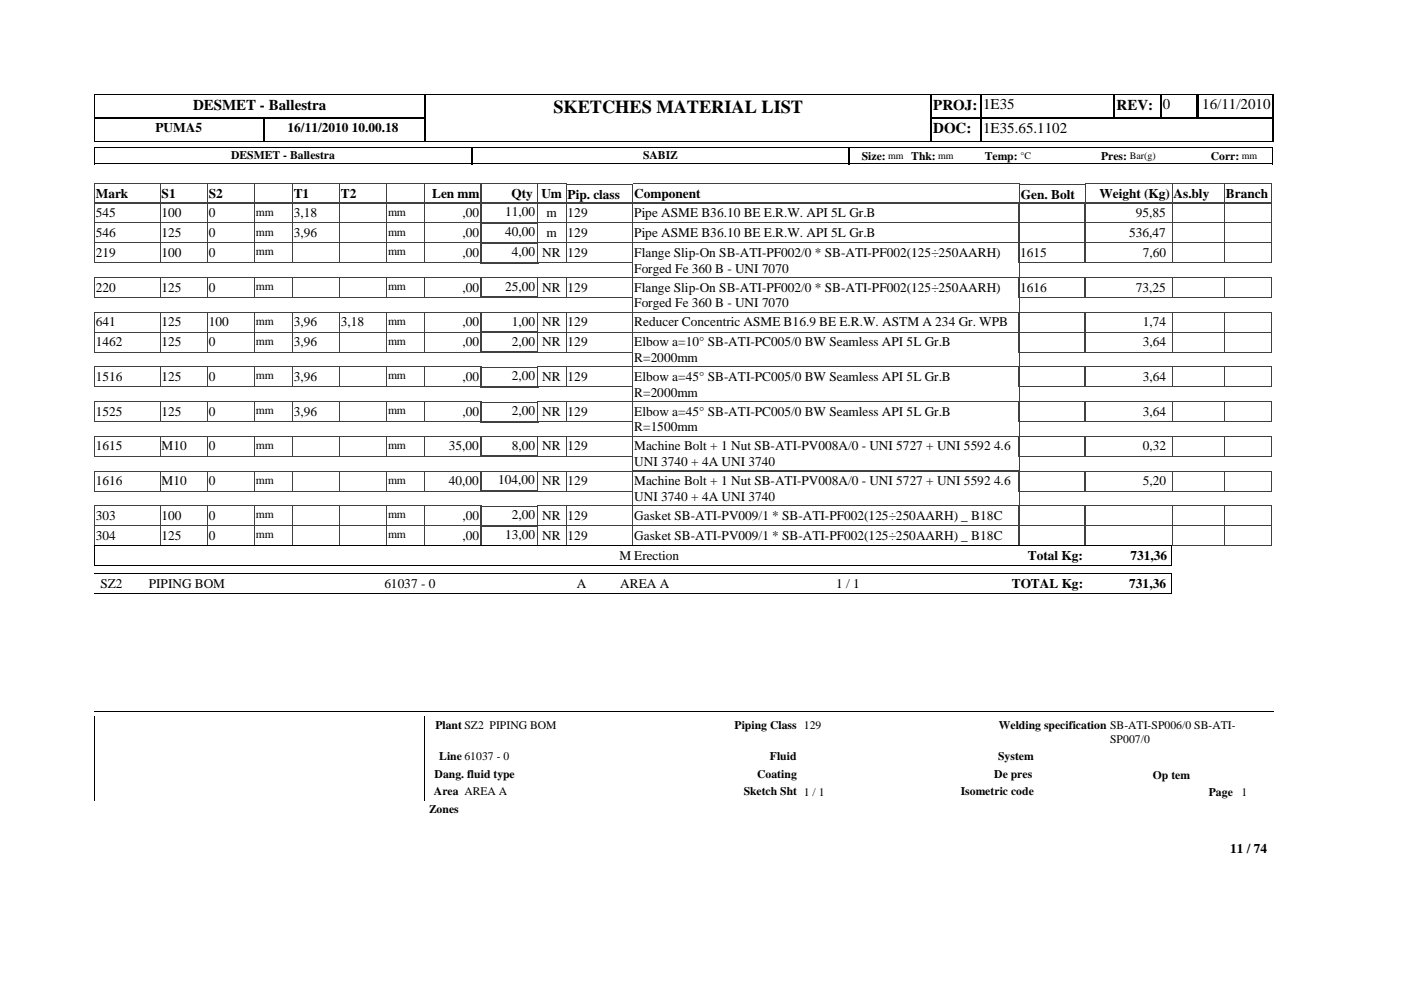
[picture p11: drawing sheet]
<svg xmlns="http://www.w3.org/2000/svg" width="297mm" height="210mm" viewBox="0 0 297 210" stroke-linecap="round" stroke-linejoin="round" font-family="sans-serif">
<defs><g id="words">
<text font-size="3.9" x="117.3" y="23.9">SKETCHES MATERIAL LIST</text>
<g font-size="3.2">
<text x="40.9" y="23.2">DESMET - Ballestra</text>
<text x="197.9" y="23.2">PROJ:</text>
<text x="208.4" y="23.2">1E35</text>
<text x="236.7" y="23.2">REV:</text>
<text x="246.5" y="23.2">0</text>
<text x="254.9" y="23.2">16/11/2010</text>
<text x="197.9" y="28.3">DOC:</text>
<text x="208.4" y="28.2">1E35.65.1102</text>
</g>
<g font-size="2.8">
<text x="33" y="27.9">PUMA5</text>
<text x="61" y="27.9">16/11/2010 10.00.18</text>
<text x="20.3" y="42.1">Mark</text>
<text x="20.3" y="46">545</text>
<text x="34.3" y="46">100</text>
<text x="34.3" y="42.1">S1</text>
<text x="44.3" y="42.1">S2</text>
<text x="44.3" y="46">0</text>
<text x="62.3" y="42.1">T1</text>
<text x="62.3" y="46">3,18</text>
<text x="72.3" y="42.1">T2</text>
<text x="91.6" y="42.1">Len mm</text>
<text x="98.1" y="46">,00</text>
<text x="107.1" y="45.8">11,00</text>
<text x="108.5" y="42.1">Qty</text>
<text x="114.8" y="42.1">Um</text>
<text x="115.8" y="46">m</text>
<text x="120.4" y="42.1">Pip. class</text>
<text x="120.4" y="46">129</text>
<text x="134.5" y="42.1">Component</text>
<text x="134.5" y="46">Pipe ASME B36.10 BE E.R.W. API 5L Gr.B</text>
<text x="216.5" y="42.1">Gen. Bolt</text>
<text x="233.1" y="42.1">Weight (Kg)</text>
<text x="240.8" y="46">95,85</text>
<text x="248.8" y="42.1">As.bly</text>
<text x="259.9" y="42.1">Branch</text>
<text x="20.3" y="50.3">546</text>
<text x="34.3" y="50.3">125</text>
<text x="44.3" y="50.3">0</text>
<text x="62.3" y="50.3">3,96</text>
<text x="98.1" y="50.3">,00</text>
<text x="107.1" y="50.1">40,00</text>
<text x="115.8" y="50.3">m</text>
<text x="120.4" y="50.3">129</text>
<text x="134.5" y="50.3">Pipe ASME B36.10 BE E.R.W. API 5L Gr.B</text>
<text x="239.4" y="50.3">536,47</text>
<text x="20.3" y="54.5">219</text>
<text x="34.3" y="54.5">100</text>
<text x="44.3" y="54.5">0</text>
<text x="98.1" y="54.5">,00</text>
<text x="108.5" y="54.3">4,00</text>
<text x="115" y="54.5">NR</text>
<text x="120.4" y="54.5">129</text>
<text x="134.5" y="54.5">Flange Slip-On SB-ATI-PF002/0 * SB-ATI-PF002(125÷250AARH)</text>
<text x="134.5" y="57.8">Forged Fe 360 B - UNI 7070</text>
<text x="216.3" y="54.5">1615</text>
<text x="242.3" y="54.5">7,60</text>
<text x="20.3" y="61.8">220</text>
<text x="34.3" y="61.8">125</text>
<text x="44.3" y="61.8">0</text>
<text x="98.1" y="61.8">,00</text>
<text x="107.1" y="61.7">25,00</text>
<text x="115" y="61.8">NR</text>
<text x="120.4" y="61.8">129</text>
<text x="134.5" y="61.8">Flange Slip-On SB-ATI-PF002/0 * SB-ATI-PF002(125÷250AARH)</text>
<text x="134.5" y="65.2">Forged Fe 360 B - UNI 7070</text>
<text x="216.3" y="61.8">1616</text>
<text x="240.8" y="61.8">73,25</text>
<text x="20.3" y="69.2">641</text>
<text x="34.3" y="69.2">125</text>
<text x="44.3" y="69.2">100</text>
<text x="62.3" y="69.2">3,96</text>
<text x="72.3" y="69.2">3,18</text>
<text x="98.1" y="69.2">,00</text>
<text x="108.5" y="69">1,00</text>
<text x="115" y="69.2">NR</text>
<text x="120.4" y="69.2">129</text>
<text x="134.5" y="69.2">Reducer Concentric ASME B16.9 BE E.R.W. ASTM A 234 Gr. WPB</text>
<text x="242.3" y="69.2">1,74</text>
<text x="20.3" y="73.4">1462</text>
<text x="34.3" y="73.4">125</text>
<text x="44.3" y="73.4">0</text>
<text x="62.3" y="73.4">3,96</text>
<text x="98.1" y="73.4">,00</text>
<text x="108.5" y="73.3">2,00</text>
<text x="115" y="73.4">NR</text>
<text x="120.4" y="73.4">129</text>
<text x="134.5" y="73.4">Elbow a=10° SB-ATI-PC005/0 BW Seamless API 5L Gr.B</text>
<text x="134.5" y="76.8">R=2000mm</text>
<text x="242.3" y="73.4">3,64</text>
<text x="20.3" y="80.8">1516</text>
<text x="34.3" y="80.8">125</text>
<text x="44.3" y="80.8">0</text>
<text x="62.3" y="80.8">3,96</text>
<text x="98.1" y="80.8">,00</text>
<text x="108.5" y="80.6">2,00</text>
<text x="115" y="80.8">NR</text>
<text x="120.4" y="80.8">129</text>
<text x="134.5" y="80.8">Elbow a=45° SB-ATI-PC005/0 BW Seamless API 5L Gr.B</text>
<text x="242.3" y="80.8">3,64</text>
<text x="20.3" y="88.2">1525</text>
<text x="34.3" y="88.2">125</text>
<text x="44.3" y="88.2">0</text>
<text x="62.3" y="88.2">3,96</text>
<text x="98.1" y="88.2">,00</text>
<text x="108.5" y="88">2,00</text>
<text x="115" y="88.2">NR</text>
<text x="120.4" y="88.2">129</text>
<text x="134.5" y="84.1">R=2000mm</text>
<text x="134.5" y="88.2">Elbow a=45° SB-ATI-PC005/0 BW Seamless API 5L Gr.B</text>
<text x="242.3" y="88.2">3,64</text>
<text x="20.3" y="95.5">1615</text>
<text x="34.3" y="95.5">M10</text>
<text x="44.3" y="95.5">0</text>
<text x="95.2" y="95.5">35,00</text>
<text x="108.5" y="95.3">8,00</text>
<text x="115" y="95.5">NR</text>
<text x="120.4" y="95.5">129</text>
<text x="134.5" y="91.5">R=1500mm</text>
<text x="134.5" y="95.5">Machine Bolt + 1 Nut SB-ATI-PV008A/0 - UNI 5727 + UNI 5592 4.6</text>
<text x="242.3" y="95.5">0,32</text>
<text x="134.5" y="98.8">UNI 3740 + 4A UNI 3740</text>
<text x="20.3" y="102.9">1616</text>
<text x="34.3" y="102.9">M10</text>
<text x="44.3" y="102.9">0</text>
<text x="95.2" y="102.9">40,00</text>
<text x="105.6" y="102.7">104,00</text>
<text x="115" y="102.9">NR</text>
<text x="120.4" y="102.9">129</text>
<text x="134.5" y="102.9">Machine Bolt + 1 Nut SB-ATI-PV008A/0 - UNI 5727 + UNI 5592 4.6</text>
<text x="134.5" y="106.2">UNI 3740 + 4A UNI 3740</text>
<text x="242.3" y="102.9">5,20</text>
<text x="20.3" y="110.2">303</text>
<text x="34.3" y="110.2">100</text>
<text x="44.3" y="110.2">0</text>
<text x="98.1" y="110.2">,00</text>
<text x="108.5" y="110">2,00</text>
<text x="115" y="110.2">NR</text>
<text x="120.4" y="110.2">129</text>
<text x="134.5" y="110.2">Gasket SB-ATI-PV009/1 * SB-ATI-PF002(125÷250AARH) _ B18C</text>
<text x="20.3" y="114.4">304</text>
<text x="34.3" y="114.4">125</text>
<text x="44.3" y="114.4">0</text>
<text x="98.1" y="114.4">,00</text>
<text x="107.1" y="114.3">13,00</text>
<text x="115" y="114.4">NR</text>
<text x="120.4" y="114.4">129</text>
<text x="131.3" y="118.7">M Erection</text>
<text x="134.5" y="114.4">Gasket SB-ATI-PV009/1 * SB-ATI-PF002(125÷250AARH) _ B18C</text>
<text x="217.9" y="118.7">Total Kg:</text>
<text x="239.7" y="118.7">731,36</text>
<text x="21.3" y="124.7">SZ2</text>
<text x="31.6" y="124.7">PIPING BOM</text>
<text x="81.5" y="124.7">61037 - 0</text>
<text x="122.3" y="124.7">A</text>
<text x="131.5" y="124.7">AREA A</text>
<text x="177.3" y="124.7">1 / 1</text>
<text x="214.5" y="124.7">TOTAL Kg:</text>
<text x="239.4" y="124.7">731,36</text>
<text x="260.8" y="180.8">11 / 74</text>
</g>
<g font-size="2.5">
<text x="49" y="33.7">DESMET - Ballestra</text>
<text x="136.3" y="33.7">SABIZ</text>
<text x="182.7" y="33.8">Size:</text>
<text x="193.2" y="33.8">Thk:</text>
<text x="208.8" y="33.8">Temp:</text>
<text x="233.5" y="33.8">Pres:</text>
<text x="256.7" y="33.8">Corr:</text>
<text x="54.3" y="45.7">mm</text>
<text x="82.3" y="45.7">mm</text>
<text x="54.3" y="49.9">mm</text>
<text x="82.3" y="49.9">mm</text>
<text x="54.3" y="54.2">mm</text>
<text x="82.3" y="54.2">mm</text>
<text x="54.3" y="61.5">mm</text>
<text x="82.3" y="61.5">mm</text>
<text x="54.3" y="68.9">mm</text>
<text x="82.3" y="68.9">mm</text>
<text x="54.3" y="73.1">mm</text>
<text x="82.3" y="73.1">mm</text>
<text x="54.3" y="80.5">mm</text>
<text x="82.3" y="80.5">mm</text>
<text x="54.3" y="87.8">mm</text>
<text x="82.3" y="87.8">mm</text>
<text x="54.3" y="95.2">mm</text>
<text x="82.3" y="95.2">mm</text>
<text x="54.3" y="102.5">mm</text>
<text x="82.3" y="102.5">mm</text>
<text x="54.3" y="109.9">mm</text>
<text x="82.3" y="109.9">mm</text>
<text x="54.3" y="114.1">mm</text>
<text x="82.3" y="114.1">mm</text>
<text x="92.3" y="154.6">Plant SZ2 PIPING BOM</text>
<text x="155.7" y="154.6">Piping Class 129</text>
<text x="211.8" y="154.6">Welding specification SB-ATI-SP006/0 SB-ATI-</text>
<text x="93.1" y="161.2">Line 61037 - 0</text>
<text x="163.2" y="161.2">Fluid</text>
<text x="211.6" y="161.2">System</text>
<text x="235.4" y="157.5">SP007/0</text>
<text x="92.2" y="164.9">Dang. fluid type</text>
<text x="160.5" y="164.9">Coating</text>
<text x="210.8" y="164.9">De pres</text>
<text x="244.5" y="165.1">Op tem</text>
<text x="91" y="172.3">Zones</text>
<text x="92" y="168.6">Area AREA A</text>
<text x="157.7" y="168.6">Sketch Sht 1 / 1</text>
<text x="203.7" y="168.6">Isometric code</text>
<text x="256.3" y="168.8">Page</text>
<text x="263.2" y="168.7">1</text>
</g>
<g font-size="2.1">
<text x="188.3" y="33.7">mm</text>
<text x="198.9" y="33.7">mm</text>
<text x="216.4" y="33.7">°C</text>
<text x="239.6" y="33.7">Bar(g)</text>
<text x="263.3" y="33.7">mm</text>
</g>
</g></defs>
<g fill="none" stroke="#404040" stroke-width=".21">
<path d="M20 39h70M20 39v4M34 39v4M43.9 39v4M54 39v4M62 39v4M72 39v4M82 39v4M90 39v4M101.9 39h12.2v4h-12.2zM134.2 39h81.9v4h-81.9M134.2 39v4h-14.2v-3.9h14.2"/>
<path d="M248.5 39h21.2v4h-21.2zM259.6 39v4M20 43h70"/>
</g>
<path d="M113.9 39h6.1v4h-6.1z" fill="#fff"/>
<path d="M90 39h12v4h-12zM113.9 39h6.2l-.1 4h-6.1zM216.2 39.1h13.9v3.9h-13.9zM248.5 39v4M248.5 39h-18.5v4h18.5" fill="none" stroke="#404040" stroke-width=".21"/>
<path d="M20 31.2h249.9M20 34.7h249.9M20 30h70.3M20 20.1h70.3M20.1 20v10.1M20.1 31.1v3.7M197.2 30h72.9M197.2 20.1h72.9M269.9 31.1v3.7" fill="none" stroke="#000" stroke-width=".21"/>
<path d="M20 25h70.3M55.9 24.9v5.2M90.1 20v5.2M100 31.1v3.7M180 31.1v3.7M197.2 25h72.9M197.4 20v10.1M208 20v10.1M246 20v5.2M254 20v5.2" fill="none" stroke="#000" stroke-width=".36"/>
<path d="M20 25.1h70.3M90.1 24.9v5.2M236.3 20v5.2M253.8 20v5.2" fill="none" stroke="#000" stroke-width=".34"/>
<path d="M269.9 20v10.1" fill="none" stroke="#000" stroke-width=".25"/>
<path d="M90.3 20.2h107v9.7h-107z" fill="#fff"/>
<path d="M89.9 20.1h107.8M89.9 30h107.8" fill="none" stroke="#000" stroke-width=".21"/>
<path d="M197.5 20v10.1" fill="none" stroke="#000" stroke-width=".36"/>
<path d="M90.1 20v10.1" fill="none" stroke="#000" stroke-width=".34"/>
<g fill="none" stroke="#404040" stroke-width=".21">
<path d="M20 43h82v4.3h-82M20 43v4.3M34 43v4.3M43.9 43v4.3M54 43v4.3M62 43v4.3M72 43v4.3M82 43v4.3M90 43v4.3M101.8 43.1h12.5M101.8 47.2h12.5M120 43h96.1v4.3h-96.1z"/>
<path d="M134.2 43v4.3M230 43h39.7v4.3h-39.7zM248.5 43v4.3M259.6 43v4.3"/>
</g>
<path d="M102 43v4.3M114.1 43v4.3" fill="none" stroke="#404040" stroke-width=".36"/>
<path d="M113.9 43.1h6.1v4.2h-6.1z" fill="#fff"/>
<g fill="none" stroke="#404040" stroke-width=".21">
<path d="M20 47.3h82v4.2h-82M20 47.3v4.2M34 47.3v4.2M43.9 47.3v4.2M54 47.3v4.2M62 47.3v4.2M72 47.3v4.2M82 47.3v4.2M90 47.3v4.2M101.8 47.3h12.5M101.8 51.4h12.5M134.2 47.3v4.2"/>
<path d="M216.1 47.3v4.2h-96.1l.1-8.5h-6.2v4.3h116.1l-.1-4.3h-13.9v4.3M230 47.3h39.7v4.2h-39.7zM248.5 47.3v4.2M259.6 47.3v4.2"/>
</g>
<path d="M102 47.3v4.2M114.1 47.3v4.2" fill="none" stroke="#404040" stroke-width=".36"/>
<path d="M113.9 47.3h6.1v4.2h-6.1z" fill="#fff"/>
<g fill="none" stroke="#404040" stroke-width=".21">
<path d="M20 51.5h82v4.3l-82-.1M20 51.5v4.3M34 51.5v4.3M43.9 51.5v4.3M54 51.5v4.3M62 51.5v4.3M72 51.5v4.3M82 51.5v4.3M90 51.5v4.3M101.8 51.6h12.5M134.2 51.5v7.3M216 51.5v-4.2h13.9l.1 4.2h-116.1v-4.2h6.2l-.1 8.5 14.2-.1"/>
<path d="M216.1 51.5v7.3M230 51.5h39.7v4.3l-39.7-.1zM248.5 51.5v4.3M259.6 51.5v4.3"/>
</g>
<path d="M102 51.5v4.4M114.1 51.5v4.4" fill="none" stroke="#404040" stroke-width=".36"/>
<path d="M101.8 55.7h12.5" fill="none" stroke="#404040" stroke-width=".34"/>
<path d="M113.9 51.5h6.1v4.2h-6.1z" fill="#fff"/>
<g fill="none" stroke="#404040" stroke-width=".21">
<path d="M20 58.9h82v4.2h-82M20 58.8v4.3M34 58.8v4.3M43.9 58.8v4.3M54 58.8v4.3M62 58.8v4.3M72 58.8v4.3M82 58.8v4.3M90 58.8v4.3M101.8 58.9h12.5M113.9 51.5h6.2l-.1 4.3-6.1-.1zM134.2 58.8v7.4"/>
<path d="M216 51.5h14l-.1 4.3-13.9-.1zM230 58.9h39.7v4.2h-39.7zM248.5 58.8v4.3M259.6 58.8v4.3M134.2 63.1h-14.2v-4.3l96.1 .1v7.3h-81.9"/>
</g>
<path d="M102 58.8v4.4M114.1 58.8v4.4" fill="none" stroke="#404040" stroke-width=".36"/>
<path d="M101.8 63.1h12.5" fill="none" stroke="#404040" stroke-width=".34"/>
<path d="M113.9 58.9h6.1v4.2h-6.1z" fill="#fff"/>
<g fill="none" stroke="#404040" stroke-width=".21">
<path d="M113.9 58.9h6.2l-.1 4.2h-6.1zM216 58.9h14l-.1 4.2h-13.9zM20 66.2h82v4.3h-82M20 66.2v4.3M34 66.2v4.3M43.9 66.2v4.3M54 66.2v4.3M62 66.2v4.3M72 66.2v4.3M82 66.2v4.3M90 66.2v4.3M101.8 66.3h12.5"/>
<path d="M101.8 70.4h12.5M120 66.2h96.1v4.3h-96.1zM134.2 66.2v4.3M230 66.2h39.7v4.3h-39.7zM248.5 66.2v4.3M259.6 66.2v4.3"/>
</g>
<path d="M102 66.2v4.3M114.1 66.2v4.3" fill="none" stroke="#404040" stroke-width=".36"/>
<path d="M113.9 66.2h6.1v4.2h-6.1z" fill="#fff"/>
<g fill="none" stroke="#404040" stroke-width=".21">
<path d="M20 70.5h82v4.2h-82M20 70.4v4.3M34 70.4v4.3M43.9 70.4v4.3M54 70.4v4.3M62 70.4v4.3M72 70.4v4.3M82 70.4v4.3M90 70.4v4.3M101.8 70.5h12.5M134.2 70.4v7.4M216 70.5v-4.3h13.9l.1 4.3h-116.1v-4.3h6.2l-.1 8.5h14.2"/>
<path d="M216.1 70.4v7.4M230 70.5h39.7v4.2h-39.7zM248.5 70.4v4.3M259.6 70.4v4.3"/>
</g>
<path d="M102 70.4v4.4M114.1 70.4v4.4" fill="none" stroke="#404040" stroke-width=".36"/>
<path d="M101.8 74.7h12.5" fill="none" stroke="#404040" stroke-width=".34"/>
<path d="M113.9 70.5h6.1v4.2h-6.1z" fill="#fff"/>
<g fill="none" stroke="#404040" stroke-width=".21">
<path d="M20 77.8h82v4.2h-82M20 77.8v4.2M34 77.8v4.2M43.9 77.8v4.2M54 77.8v4.2M62 77.8v4.2M72 77.8v4.2M82 77.8v4.2M90 77.8v4.2M101.8 77.9h12.5M113.9 70.5h6.2l-.1 4.2h-6.1zM134.2 77.8v7.4"/>
<path d="M216 70.5h14l-.1 4.2h-13.9zM230 77.8h39.7v4.2h-39.7zM248.5 77.8v4.2M259.6 77.8v4.2M134.2 85.1h81.9M134.2 82h-14.2v-4.2h96.1v7.4"/>
</g>
<path d="M102 77.8v4.4M114.1 77.8v4.4" fill="none" stroke="#404040" stroke-width=".36"/>
<path d="M101.8 82h12.5" fill="none" stroke="#404040" stroke-width=".34"/>
<path d="M113.9 77.8h6.1v4.2h-6.1z" fill="#fff"/>
<g fill="none" stroke="#404040" stroke-width=".21">
<path d="M113.9 77.8h6.2l-.1 4.2h-6.1zM216 77.8h14l-.1 4.2h-13.9zM20 85.2h82v4.2h-82M20 85.2v4.2M34 85.2v4.2M43.9 85.2v4.2M54 85.2v4.2M62 85.2v4.2M72 85.2v4.2M82 85.2v4.2M90 85.2v4.2M101.8 85.2h12.5"/>
<path d="M134.2 85.2v7.3M134.2 89.4h-14.2v-4.2h96.1v7.3M230 85.2h39.7v4.2h-39.7zM248.5 85.2v4.2M259.6 85.2v4.2"/>
</g>
<path d="M102 85.2v4.4M114.1 85.2v4.4" fill="none" stroke="#404040" stroke-width=".36"/>
<path d="M101.8 89.4h12.5" fill="none" stroke="#404040" stroke-width=".34"/>
<path d="M113.9 85.2h6.1v4.2h-6.1z" fill="#fff"/>
<g fill="none" stroke="#404040" stroke-width=".21">
<path d="M20 92.5h82v4.3l-82-.1M20 92.5v4.3M34 92.5v4.3M43.9 92.5v4.3M54 92.5v4.3M62 92.5v4.3M72 92.5v4.3M82 92.5v4.3M90 92.5v4.3M101.8 92.6h12.5M113.9 85.2h6.2l-.1 4.2h-6.1zM134.2 92.5v7.4"/>
<path d="M134.2 96.7l-14.2 .1v-4.3h96.1v7.4h-81.9M216 85.2h14l-.1 4.2h-13.9zM230 92.5h39.7v4.3l-39.7-.1zM248.5 92.5v4.3M259.6 92.5v4.3"/>
</g>
<path d="M102 92.5v4.4M114.1 92.5v4.4" fill="none" stroke="#404040" stroke-width=".36"/>
<path d="M101.8 96.7h12.5" fill="none" stroke="#404040" stroke-width=".34"/>
<path d="M113.9 92.5h6.1v4.2h-6.1z" fill="#fff"/>
<g fill="none" stroke="#404040" stroke-width=".21">
<path d="M20 99.9h82v4.2h-82M20 99.9v4.2M34 99.9v4.2M43.9 99.9v4.2M54 99.9v4.2M62 99.9v4.2M72 99.9v4.2M82 99.9v4.2M90 99.9v4.2M101.8 99.9h12.5M113.9 92.5h6.2l-.1 4.3-6.1-.1zM134.2 99.9v7.3"/>
<path d="M216 92.5h14l-.1 4.3-13.9-.1zM230 99.9h39.7v4.2h-39.7zM248.5 99.9v4.2M259.6 99.9v4.2M134.2 104.1h-14.2v-4.2h96.1v7.3"/>
</g>
<path d="M102 99.9v4.4M114.1 99.9v4.4" fill="none" stroke="#404040" stroke-width=".36"/>
<path d="M101.8 104.1h12.5" fill="none" stroke="#404040" stroke-width=".34"/>
<path d="M113.9 99.9h6.1v4.2h-6.1z" fill="#fff"/>
<g fill="none" stroke="#404040" stroke-width=".21">
<path d="M113.9 99.9h6.2l-.1 4.2h-6.1zM216 99.9h14l-.1 4.2h-13.9zM20 107.2h82v4.3h-82M20 107.2v4.3M34 107.2v4.3M43.9 107.2v4.3M54 107.2v4.3M62 107.2v4.3M72 107.2v4.3M82 107.2v4.3M90 107.2v4.3M101.8 107.3h12.5"/>
<path d="M101.8 111.4h12.5M120 107.2h96.1v4.3h-96.1zM134.2 107.2v4.3M230 107.2h39.7v4.3h-39.7zM248.5 107.2v4.3M259.6 107.2v4.3"/>
</g>
<path d="M102 107.2v4.3M114.1 107.2v4.3" fill="none" stroke="#404040" stroke-width=".36"/>
<path d="M113.9 107.2h6.1v4.2h-6.1z" fill="#fff"/>
<g fill="none" stroke="#404040" stroke-width=".21">
<path d="M20 111.5h82M20 111.4v4.3M34 111.4v4.3M43.9 111.4v4.3M54 111.4v4.3M62 111.4v4.3M72 111.4v4.3M82 111.4v4.3M90 111.4v4.3M101.8 111.5h12.5M101.8 115.6h12.5M102 111.4v4.3h-82"/>
<path d="M134.2 111.4v4.3M216.1 111.4v4.3h-96.1l.1-8.5h-6.2v4.3h116.1l-.1-4.3h-13.9v4.3M230 111.5h39.7M230 111.4v4.3h39.7v-4.3M248.5 111.4v4.3M259.6 111.4v4.3"/>
</g>
<path d="M102 111.4v4.3M114.1 111.4v4.3" fill="none" stroke="#404040" stroke-width=".36"/>
<path d="M113.9 111.5h6.1v4.2h-6.1z" fill="#fff"/>
<path d="M113.9 111.5h6.2M113.9 111.4v4.3h6.1v-4.3M216 111.5h14M216 111.4v4.3h14l-.1-4.3" fill="none" stroke="#404040" stroke-width=".21"/>
<path d="M20 115.7h228.3M20 119.9h228.3M20 115.7v4.2M248.3 115.7v4.2" fill="none" stroke="#000" stroke-width=".21"/>
<path d="M189 121.7h23.8v4.2h-23.8z" fill="#fff"/>
<path d="M20 121.7h228.3M20 125.9h228.3M248.3 121.7v4.2M20 150.9h250" fill="none" stroke="#000" stroke-width=".21"/>
<path d="M20 151.9h70v18h-70z" fill="#fff"/>
<path d="M20 151.9v18M90.1 151.9v18" fill="none" stroke="#000" stroke-width=".21"/>
<use href="#words"/>
</svg>
